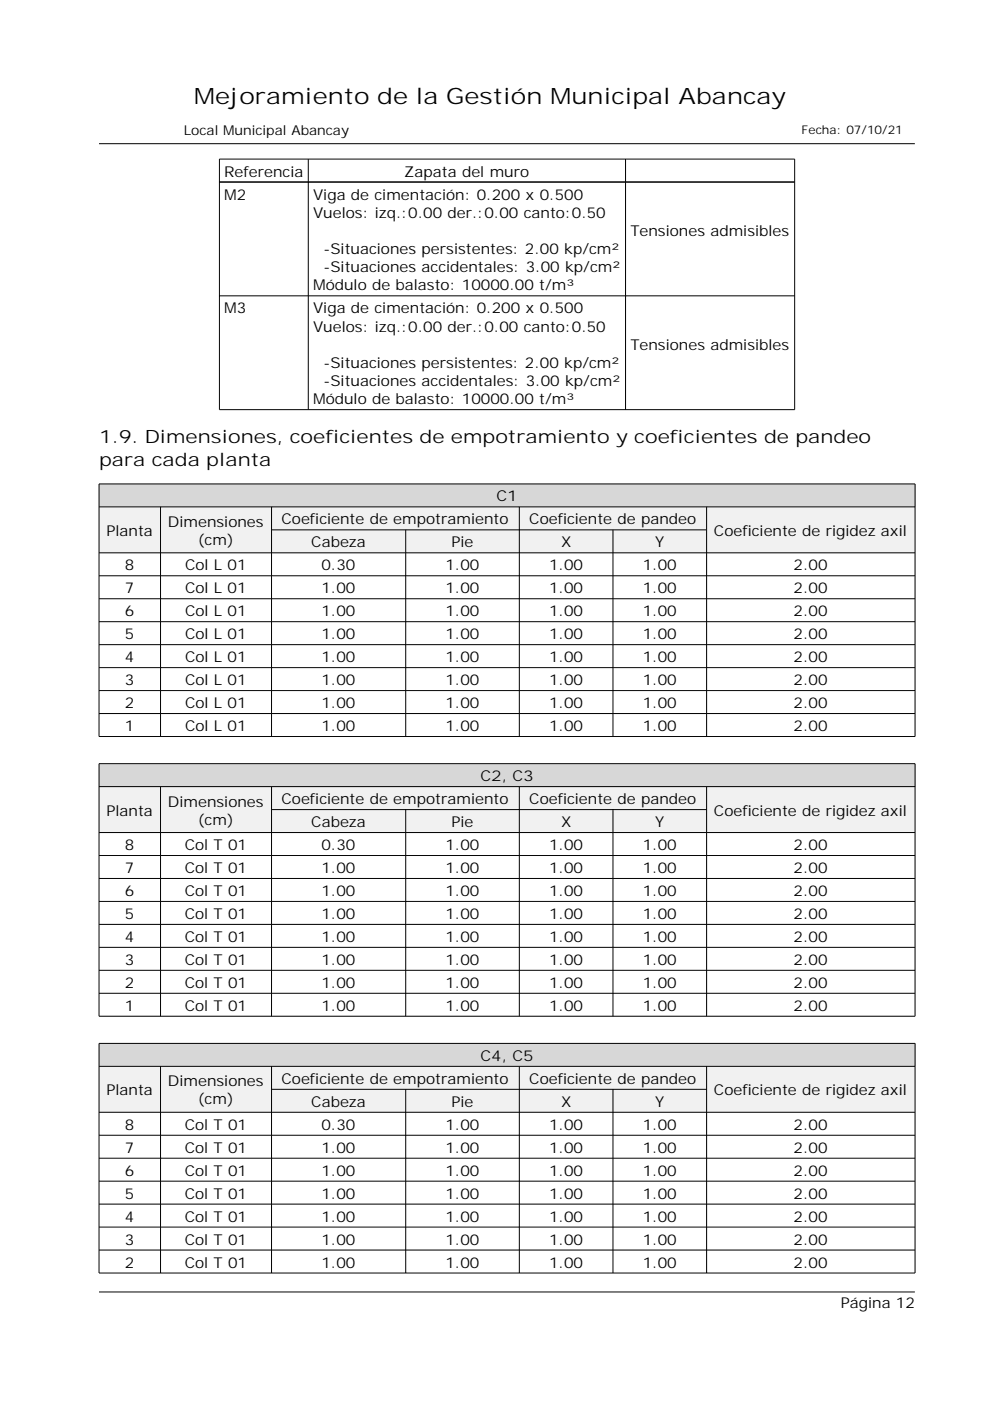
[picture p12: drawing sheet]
<svg xmlns="http://www.w3.org/2000/svg" width="210mm" height="297mm" viewBox="0 0 210 297" stroke-linecap="round" stroke-linejoin="round" font-family="sans-serif">
<defs><g id="words">
<text font-size="4.8" x="41.1" y="22.1">Mejoramiento de la Gestión Municipal Abancay</text>
<g font-size="3.9">
<text x="21" y="94">1.9. Dimensiones, coeficientes de empotramiento y coeficientes de pandeo</text>
<text x="21" y="98.7">para cada planta</text>
</g>
<g font-size="3.2">
<text x="47.5" y="37.5">Referencia</text>
<text x="85.7" y="37.5">Zapata del muro</text>
<text x="47.5" y="42.3">M2</text>
<text x="66.4" y="42.3">Viga de cimentación: 0.200 x 0.500</text>
<text x="66.4" y="46.2">Vuelos: izq.:0.00 der.:0.00 canto:0.50</text>
<text x="68.6" y="53.9">-Situaciones persistentes: 2.00 kp/cm²</text>
<text x="133.6" y="50">Tensiones admisibles</text>
<text x="68.6" y="57.7">-Situaciones accidentales: 3.00 kp/cm²</text>
<text x="66.4" y="61.6">Módulo de balasto: 10000.00 t/m³</text>
<text x="47.5" y="66.4">M3</text>
<text x="66.4" y="66.4">Viga de cimentación: 0.200 x 0.500</text>
<text x="66.4" y="70.3">Vuelos: izq.:0.00 der.:0.00 canto:0.50</text>
<text x="133.6" y="74.2">Tensiones admisibles</text>
<text x="68.6" y="78">-Situaciones persistentes: 2.00 kp/cm²</text>
<text x="68.6" y="81.9">-Situaciones accidentales: 3.00 kp/cm²</text>
<text x="66.4" y="85.7">Módulo de balasto: 10000.00 t/m³</text>
<text x="105.2" y="106.3">C1</text>
<text x="22.6" y="113.6">Planta</text>
<text x="35.6" y="111.7">Dimensiones</text>
<text x="59.7" y="111.2">Coeficiente de empotramiento</text>
<text x="112.2" y="111.2">Coeficiente de pandeo</text>
<text x="151.4" y="113.6">Coeficiente de rigidez axil</text>
<text x="42" y="115.6">(cm)</text>
<text x="66" y="116.1">Cabeza</text>
<text x="95.7" y="116.1">Pie</text>
<text x="119" y="116.1">X</text>
<text x="138.9" y="116.1">Y</text>
<text x="26.5" y="120.9">8</text>
<text x="26.5" y="125.8">7</text>
<text x="39.2" y="120.9">Col L 01</text>
<text x="39.2" y="125.8">Col L 01</text>
<text x="68.2" y="120.9">0.30</text>
<text x="68.2" y="125.8">1.00</text>
<text x="94.4" y="120.9">1.00</text>
<text x="94.4" y="125.8">1.00</text>
<text x="116.4" y="120.9">1.00</text>
<text x="116.4" y="125.8">1.00</text>
<text x="136.3" y="120.9">1.00</text>
<text x="136.3" y="125.8">1.00</text>
<text x="168.3" y="120.9">2.00</text>
<text x="168.3" y="125.8">2.00</text>
<text x="26.5" y="130.7">6</text>
<text x="39.2" y="130.7">Col L 01</text>
<text x="68.2" y="130.7">1.00</text>
<text x="94.4" y="130.7">1.00</text>
<text x="116.4" y="130.7">1.00</text>
<text x="136.3" y="130.7">1.00</text>
<text x="168.3" y="130.7">2.00</text>
<text x="26.5" y="135.5">5</text>
<text x="39.2" y="135.5">Col L 01</text>
<text x="68.2" y="135.5">1.00</text>
<text x="94.4" y="135.5">1.00</text>
<text x="116.4" y="135.5">1.00</text>
<text x="136.3" y="135.5">1.00</text>
<text x="168.3" y="135.5">2.00</text>
<text x="26.5" y="140.4">4</text>
<text x="39.2" y="140.4">Col L 01</text>
<text x="68.2" y="140.4">1.00</text>
<text x="94.4" y="140.4">1.00</text>
<text x="116.4" y="140.4">1.00</text>
<text x="136.3" y="140.4">1.00</text>
<text x="168.3" y="140.4">2.00</text>
<text x="26.5" y="145.3">3</text>
<text x="39.2" y="145.3">Col L 01</text>
<text x="68.2" y="145.3">1.00</text>
<text x="94.4" y="145.3">1.00</text>
<text x="116.4" y="145.3">1.00</text>
<text x="136.3" y="145.3">1.00</text>
<text x="168.3" y="145.3">2.00</text>
<text x="26.5" y="150.1">2</text>
<text x="26.5" y="155">1</text>
<text x="39.2" y="150.1">Col L 01</text>
<text x="39.2" y="155">Col L 01</text>
<text x="68.2" y="150.1">1.00</text>
<text x="68.2" y="155">1.00</text>
<text x="94.4" y="150.1">1.00</text>
<text x="94.4" y="155">1.00</text>
<text x="116.4" y="150.1">1.00</text>
<text x="116.4" y="155">1.00</text>
<text x="136.3" y="150.1">1.00</text>
<text x="136.3" y="155">1.00</text>
<text x="168.3" y="150.1">2.00</text>
<text x="168.3" y="155">2.00</text>
<text x="101.9" y="165.6">C2, C3</text>
<text x="22.6" y="172.9">Planta</text>
<text x="35.6" y="171">Dimensiones</text>
<text x="59.7" y="170.5">Coeficiente de empotramiento</text>
<text x="112.2" y="170.5">Coeficiente de pandeo</text>
<text x="151.4" y="172.9">Coeficiente de rigidez axil</text>
<text x="42" y="174.9">(cm)</text>
<text x="66" y="175.4">Cabeza</text>
<text x="95.7" y="175.4">Pie</text>
<text x="119" y="175.4">X</text>
<text x="138.9" y="175.4">Y</text>
<text x="26.5" y="180.2">8</text>
<text x="26.5" y="185.1">7</text>
<text x="39.2" y="180.2">Col T 01</text>
<text x="39.2" y="185.1">Col T 01</text>
<text x="68.2" y="180.2">0.30</text>
<text x="68.2" y="185.1">1.00</text>
<text x="94.4" y="180.2">1.00</text>
<text x="94.4" y="185.1">1.00</text>
<text x="116.4" y="180.2">1.00</text>
<text x="116.4" y="185.1">1.00</text>
<text x="136.3" y="180.2">1.00</text>
<text x="136.3" y="185.1">1.00</text>
<text x="168.3" y="180.2">2.00</text>
<text x="168.3" y="185.1">2.00</text>
<text x="26.5" y="190">6</text>
<text x="39.2" y="190">Col T 01</text>
<text x="68.2" y="190">1.00</text>
<text x="94.4" y="190">1.00</text>
<text x="116.4" y="190">1.00</text>
<text x="136.3" y="190">1.00</text>
<text x="168.3" y="190">2.00</text>
<text x="26.5" y="194.8">5</text>
<text x="39.2" y="194.8">Col T 01</text>
<text x="68.2" y="194.8">1.00</text>
<text x="94.4" y="194.8">1.00</text>
<text x="116.4" y="194.8">1.00</text>
<text x="136.3" y="194.8">1.00</text>
<text x="168.3" y="194.8">2.00</text>
<text x="26.5" y="199.7">4</text>
<text x="39.2" y="199.7">Col T 01</text>
<text x="68.2" y="199.7">1.00</text>
<text x="94.4" y="199.7">1.00</text>
<text x="116.4" y="199.7">1.00</text>
<text x="136.3" y="199.7">1.00</text>
<text x="168.3" y="199.7">2.00</text>
<text x="26.5" y="204.6">3</text>
<text x="26.5" y="209.5">2</text>
<text x="39.2" y="204.6">Col T 01</text>
<text x="39.2" y="209.5">Col T 01</text>
<text x="68.2" y="204.6">1.00</text>
<text x="68.2" y="209.5">1.00</text>
<text x="94.4" y="204.6">1.00</text>
<text x="94.4" y="209.5">1.00</text>
<text x="116.4" y="204.6">1.00</text>
<text x="116.4" y="209.5">1.00</text>
<text x="136.3" y="204.6">1.00</text>
<text x="136.3" y="209.5">1.00</text>
<text x="168.3" y="204.6">2.00</text>
<text x="168.3" y="209.5">2.00</text>
<text x="26.5" y="214.3">1</text>
<text x="39.2" y="214.3">Col T 01</text>
<text x="68.2" y="214.3">1.00</text>
<text x="94.4" y="214.3">1.00</text>
<text x="116.4" y="214.3">1.00</text>
<text x="136.3" y="214.3">1.00</text>
<text x="168.3" y="214.3">2.00</text>
<text x="101.9" y="224.9">C4, C5</text>
<text x="22.6" y="232.2">Planta</text>
<text x="35.6" y="230.3">Dimensiones</text>
<text x="59.7" y="229.8">Coeficiente de empotramiento</text>
<text x="112.2" y="229.8">Coeficiente de pandeo</text>
<text x="151.4" y="232.2">Coeficiente de rigidez axil</text>
<text x="26.5" y="239.6">8</text>
<text x="39.2" y="239.6">Col T 01</text>
<text x="42" y="234.2">(cm)</text>
<text x="66" y="234.7">Cabeza</text>
<text x="68.2" y="239.6">0.30</text>
<text x="94.4" y="239.6">1.00</text>
<text x="95.7" y="234.7">Pie</text>
<text x="116.4" y="239.6">1.00</text>
<text x="119" y="234.7">X</text>
<text x="136.3" y="239.6">1.00</text>
<text x="138.9" y="234.7">Y</text>
<text x="168.3" y="239.6">2.00</text>
<text x="26.5" y="244.4">7</text>
<text x="39.2" y="244.4">Col T 01</text>
<text x="68.2" y="244.4">1.00</text>
<text x="94.4" y="244.4">1.00</text>
<text x="116.4" y="244.4">1.00</text>
<text x="136.3" y="244.4">1.00</text>
<text x="168.3" y="244.4">2.00</text>
<text x="26.5" y="249.3">6</text>
<text x="39.2" y="249.3">Col T 01</text>
<text x="68.2" y="249.3">1.00</text>
<text x="94.4" y="249.3">1.00</text>
<text x="116.4" y="249.3">1.00</text>
<text x="136.3" y="249.3">1.00</text>
<text x="168.3" y="249.3">2.00</text>
<text x="26.5" y="254.2">5</text>
<text x="39.2" y="254.2">Col T 01</text>
<text x="68.2" y="254.2">1.00</text>
<text x="94.4" y="254.2">1.00</text>
<text x="116.4" y="254.2">1.00</text>
<text x="136.3" y="254.2">1.00</text>
<text x="168.3" y="254.2">2.00</text>
<text x="26.5" y="259">4</text>
<text x="26.5" y="263.9">3</text>
<text x="39.2" y="259">Col T 01</text>
<text x="39.2" y="263.9">Col T 01</text>
<text x="68.2" y="259">1.00</text>
<text x="68.2" y="263.9">1.00</text>
<text x="94.4" y="259">1.00</text>
<text x="94.4" y="263.9">1.00</text>
<text x="116.4" y="259">1.00</text>
<text x="116.4" y="263.9">1.00</text>
<text x="136.3" y="259">1.00</text>
<text x="136.3" y="263.9">1.00</text>
<text x="168.3" y="259">2.00</text>
<text x="168.3" y="263.9">2.00</text>
<text x="26.5" y="268.8">2</text>
<text x="39.2" y="268.8">Col T 01</text>
<text x="68.2" y="268.8">1.00</text>
<text x="94.4" y="268.8">1.00</text>
<text x="116.4" y="268.8">1.00</text>
<text x="136.3" y="268.8">1.00</text>
<text x="168.3" y="268.8">2.00</text>
<text x="178.3" y="277.2">Página 12</text>
</g>
<text font-size="2.9" x="38.9" y="28.6">Local Municipal Abancay</text>
<text font-size="2.5" x="170" y="28.5">Fecha: 07/10/21</text>
</g></defs>
<path d="M46.5 33.7h122v53.2h-122zM46.5 38.6h122M65.4 33.7v53.2M132.6 33.7v53.2M46.5 62.7h122" fill="none" stroke="#000" stroke-width=".21"/>
<path d="M21 102.6h173v4.9h-173z" fill="#dad7d3"/>
<g fill="#f2f1f0">
<path d="M21 107.5h13v9.7h-13z"/>
<path d="M34 107.5h23.6v9.7h-23.6z"/>
<path d="M57.6 107.5h52.5v4.8h-52.5z"/>
<path d="M110.1 107.5h39.7v4.8h-39.7z"/>
<path d="M149.8 107.5h44.2v9.7h-44.2z"/>
<path d="M57.6 112.3h28.4v4.9h-28.4z"/>
<path d="M86 112.3h24.1v4.9h-24.1z"/>
<path d="M110.1 112.3h19.9v4.9h-19.9z"/>
<path d="M130 112.3h19.8v4.9h-19.8z"/>
</g>
<g fill="none" stroke="#000" stroke-width=".21">
<path d="M21 102.6h173v53.6h-173zM21 107.5h173M21 117.2h173M34 107.5v48.7M57.6 112.3h92.2M57.6 107.5v48.7M86 112.3v43.9M110.1 107.5v48.7M130 112.3v43.9M149.8 107.5v48.7M21 122.1h173M21 126.9h173"/>
<path d="M21 131.8h173M21 136.7h173M21 141.5h173M21 146.4h173M21 151.3h173"/>
</g>
<path d="M21 161.9h173v4.9h-173z" fill="#dad7d3"/>
<g fill="#f2f1f0">
<path d="M21 166.8h13v9.7h-13z"/>
<path d="M34 166.8h23.6v9.7h-23.6z"/>
<path d="M57.6 166.8h52.5v4.8h-52.5z"/>
<path d="M110.1 166.8h39.7v4.8h-39.7z"/>
<path d="M149.8 166.8h44.2v9.7h-44.2z"/>
<path d="M57.6 171.6h28.4v4.9h-28.4z"/>
<path d="M86 171.6h24.1v4.9h-24.1z"/>
<path d="M110.1 171.6h19.9v4.9h-19.9z"/>
<path d="M130 171.6h19.8v4.9h-19.8z"/>
</g>
<g fill="none" stroke="#000" stroke-width=".21">
<path d="M21 161.9h173v53.6h-173zM21 166.8h173M21 176.5h173M34 166.8v48.7M57.6 171.6h92.2M57.6 166.8v48.7M86 171.6v43.9M110.1 166.8v48.7M130 171.6v43.9M149.8 166.8v48.7M21 181.4h173M21 186.3h173"/>
<path d="M21 191.1h173M21 196h173M21 200.9h173M21 205.7h173M21 210.6h173"/>
</g>
<path d="M21 221.2h173v4.9h-173z" fill="#dad7d3"/>
<g fill="#f2f1f0">
<path d="M21 226.1h13v9.7h-13z"/>
<path d="M34 226.1h23.6v9.7h-23.6z"/>
<path d="M57.6 226.1h52.5v4.9h-52.5z"/>
<path d="M110.1 226.1h39.7v4.9h-39.7z"/>
<path d="M149.8 226.1h44.2v9.7h-44.2z"/>
<path d="M57.6 231h28.4v4.8h-28.4z"/>
<path d="M86 231h24.1v4.8h-24.1z"/>
<path d="M110.1 231h19.9v4.8h-19.9z"/>
<path d="M130 231h19.8v4.8h-19.8z"/>
</g>
<g fill="none" stroke="#000" stroke-width=".21">
<path d="M21 30.5h173M21 221.2h173v48.7h-173zM21 226.1h173M21 235.8h173M34 226.1v43.8M57.6 231h92.2M57.6 226.1v43.8M86 231v38.9M110.1 226.1v43.8M130 231v38.9M149.8 226.1v43.8M21 240.7h173"/>
<path d="M21 245.6h173M21 250.4h173M21 255.3h173M21 260.2h173M21 265h173M21 273.9h173"/>
</g>
<use href="#words"/>
</svg>
